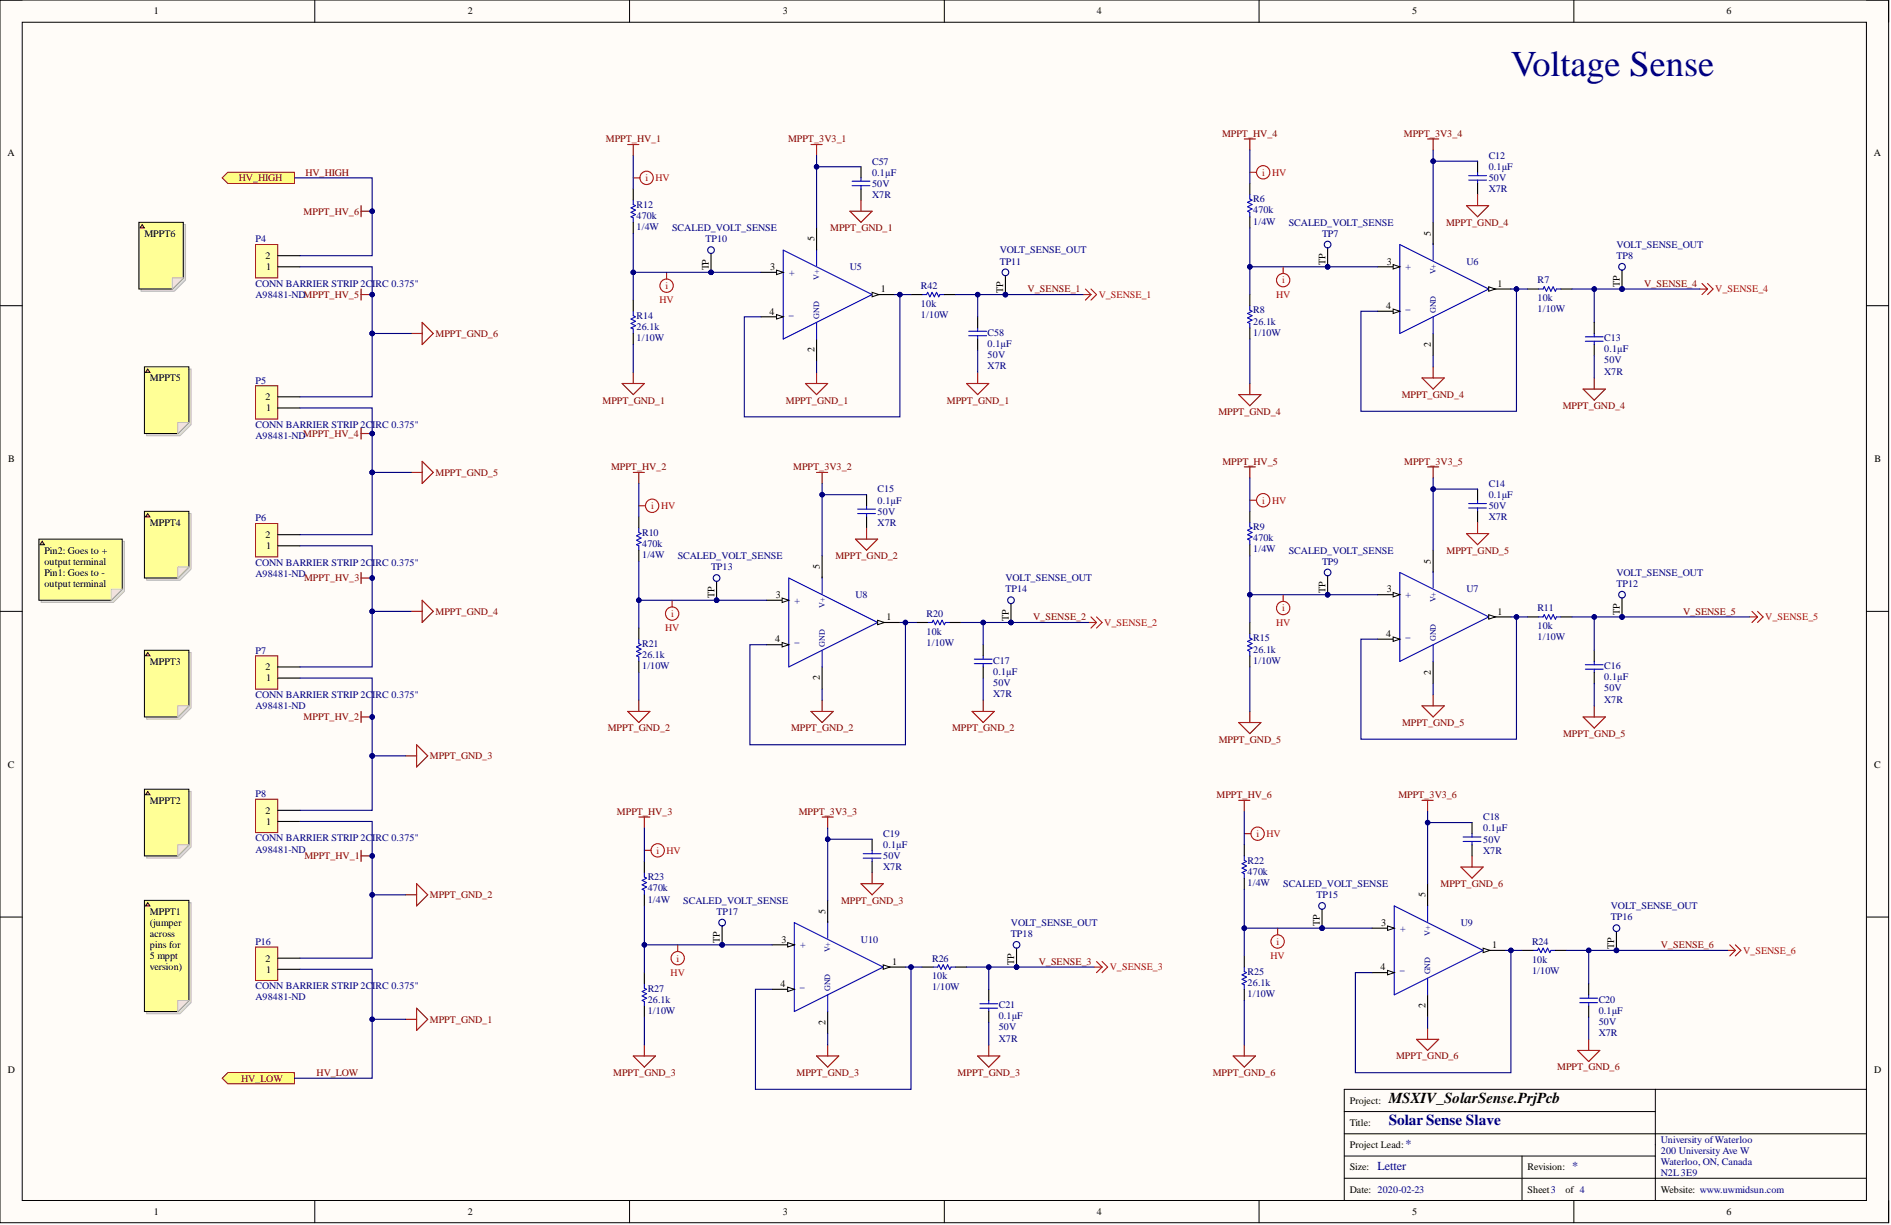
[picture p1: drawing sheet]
<svg xmlns="http://www.w3.org/2000/svg" width="431mm" height="279mm" viewBox="0 0 431 279" stroke-linecap="round" stroke-linejoin="round" font-family="sans-serif">
<defs><g id="words">
<text font-size="8.3" fill="#000080" x="344.7" y="17.2">Voltage Sense</text>
<text font-size="3.5" x="316.8" y="251.5">MSXIV_SolarSense.PrjPcb</text>
<text font-size="3.5" fill="#000080" x="316.8" y="256.6">Solar Sense Slave</text>
<g font-size="2.8" fill="#000080">
<text x="320.6" y="261.8">*</text>
<text x="314.3" y="266.9">Letter</text>
<text x="358.7" y="266.9">*</text>
</g>
<g font-size="2.3">
<text x="35.1" y="3.3">1</text>
<text x="106.7" y="3.3">2</text>
<text x="178.6" y="3.3">3</text>
<text x="250.3" y="3.3">4</text>
<text x="322.2" y="3.3">5</text>
<text x="393.9" y="3.3">6</text>
<text x="1.7" y="35.7">A</text>
<text x="427.5" y="35.7">A</text>
<text x="326.5" y="53.8" transform="rotate(-90 326.5 53.8)">5</text>
<text x="33" y="54">MPPT6</text>
<text x="60.6" y="59.1">2</text>
<text x="185.8" y="55" transform="rotate(-90 185.8 55)">5</text>
<text x="60.7" y="61.6">1</text>
<text x="161.7" y="61.7" transform="rotate(-90 161.7 61.7)">TP</text>
<text x="175.7" y="61.6">3</text>
<text x="302.4" y="60.4" transform="rotate(-90 302.4 60.4)">TP</text>
<text x="316.4" y="60.3">3</text>
<text x="341.7" y="65.4">1</text>
<text x="369.6" y="65.5" transform="rotate(-90 369.6 65.5)">TP</text>
<text x="175.6" y="71.8">4</text>
<text x="201" y="66.7">1</text>
<text x="228.9" y="66.8" transform="rotate(-90 228.9 66.8)">TP</text>
<text x="316.3" y="70.5">4</text>
<text x="185.8" y="80.4" transform="rotate(-90 185.8 80.4)">2</text>
<text x="326.5" y="79.1" transform="rotate(-90 326.5 79.1)">2</text>
<text x="34.2" y="87">MPPT5</text>
<text x="60.6" y="91.3">2</text>
<text x="60.7" y="93.8">1</text>
<text x="1.9" y="105.4">B</text>
<text x="427.7" y="105.4">B</text>
<text x="34.2" y="119.9">MPPT4</text>
<text x="60.6" y="122.7">2</text>
<text x="60.7" y="125.2">1</text>
<text x="10.1" y="126.3">Pin2: Goes to +</text>
<text x="10.1" y="128.8">output terminal</text>
<text x="10.1" y="131.3">Pin1: Goes to -</text>
<text x="187.1" y="129.8" transform="rotate(-90 187.1 129.8)">5</text>
<text x="326.5" y="128.5" transform="rotate(-90 326.5 128.5)">5</text>
<text x="10.1" y="133.9">output terminal</text>
<text x="163" y="136.5" transform="rotate(-90 163 136.5)">TP</text>
<text x="177" y="136.4">3</text>
<text x="302.4" y="135.2" transform="rotate(-90 302.4 135.2)">TP</text>
<text x="316.4" y="135.1">3</text>
<text x="202.3" y="141.5">1</text>
<text x="230.2" y="141.6" transform="rotate(-90 230.2 141.6)">TP</text>
<text x="341.7" y="140.2">1</text>
<text x="369.6" y="140.3" transform="rotate(-90 369.6 140.3)">TP</text>
<text x="176.8" y="146.5">4</text>
<text x="316.3" y="145.3">4</text>
<text x="34.2" y="151.6">MPPT3</text>
<text x="60.6" y="152.9">2</text>
<text x="60.7" y="155.4">1</text>
<text x="187.1" y="155.2" transform="rotate(-90 187.1 155.2)">2</text>
<text x="326.5" y="153.9" transform="rotate(-90 326.5 153.9)">2</text>
<text x="1.8" y="175.1">C</text>
<text x="427.6" y="175.1">C</text>
<text x="34.2" y="183.3">MPPT2</text>
<text x="60.6" y="185.6">2</text>
<text x="60.7" y="188.1">1</text>
<text x="34.2" y="208.7">MPPT1</text>
<text x="188.3" y="208.4" transform="rotate(-90 188.3 208.4)">5</text>
<text x="325.2" y="204.6" transform="rotate(-90 325.2 204.6)">5</text>
<text x="34.2" y="211.2">(jumper</text>
<text x="34.2" y="213.7">across</text>
<text x="164.3" y="215.1" transform="rotate(-90 164.3 215.1)">TP</text>
<text x="178.3" y="215">3</text>
<text x="301.1" y="211.3" transform="rotate(-90 301.1 211.3)">TP</text>
<text x="315.2" y="211.2">3</text>
<text x="34.2" y="216.3">pins for</text>
<text x="34.2" y="218.8">5 mppt</text>
<text x="34.2" y="221.3">version)</text>
<text x="60.6" y="219.3">2</text>
<text x="60.7" y="221.8">1</text>
<text x="203.5" y="220.1">1</text>
<text x="231.4" y="220.1" transform="rotate(-90 231.4 220.1)">TP</text>
<text x="315" y="221.3">4</text>
<text x="340.4" y="216.3">1</text>
<text x="368.3" y="216.3" transform="rotate(-90 368.3 216.3)">TP</text>
<text x="178.1" y="225.1">4</text>
<text x="188.3" y="233.8" transform="rotate(-90 188.3 233.8)">2</text>
<text x="325.2" y="230" transform="rotate(-90 325.2 230)">2</text>
<text x="1.8" y="244.8">D</text>
<text x="427.6" y="244.8">D</text>
<text x="308" y="251.8">Project:</text>
<text x="308" y="256.8">Title:</text>
<text x="308" y="261.9">Project Lead:</text>
<text x="308" y="267">Size:</text>
<text x="348.5" y="267">Revision:</text>
<text x="308" y="272">Date: 2020-02-23</text>
<text x="348.5" y="272">Sheet3</text>
<text x="357.1" y="272">of 4</text>
<text x="378.9" y="272">Website: www.uwmidsun.com</text>
<text x="35.1" y="277.1">1</text>
<text x="106.7" y="277.1">2</text>
<text x="178.6" y="277.1">3</text>
<text x="250.3" y="277.1">4</text>
<text x="322.2" y="277.1">5</text>
<text x="393.9" y="277.1">6</text>
</g>
<g font-size="2.3" fill="#800000">
<text x="138.2" y="32.5">MPPT_HV_1</text>
<text x="179.8" y="32.5">MPPT_3V3_1</text>
<text x="278.8" y="31.2">MPPT_HV_4</text>
<text x="320.3" y="31.2">MPPT_3V3_4</text>
<text x="54.5" y="41.3">HV_HIGH</text>
<text x="69.7" y="40.1">HV_HIGH</text>
<text x="69.3" y="48.9">MPPT_HV_6</text>
<text x="189.4" y="52.7">MPPT_GND_1</text>
<text x="329.9" y="51.5">MPPT_GND_4</text>
<text x="375.1" y="65.4">V_SENSE_4</text>
<text x="234.5" y="66.7">V_SENSE_1</text>
<text x="99.4" y="76.8">MPPT_GND_6</text>
<text x="137.5" y="92">MPPT_GND_1</text>
<text x="179.3" y="92">MPPT_GND_1</text>
<text x="216" y="92">MPPT_GND_1</text>
<text x="278" y="94.6">MPPT_GND_4</text>
<text x="319.8" y="90.8">MPPT_GND_4</text>
<text x="356.6" y="93.3">MPPT_GND_4</text>
<text x="139.4" y="107.2">MPPT_HV_2</text>
<text x="181" y="107.2">MPPT_3V3_2</text>
<text x="278.9" y="106">MPPT_HV_5</text>
<text x="320.4" y="106">MPPT_3V3_5</text>
<text x="99.4" y="108.5">MPPT_GND_5</text>
<text x="190.6" y="127.5">MPPT_GND_2</text>
<text x="330" y="126.3">MPPT_GND_5</text>
<text x="69.4" y="132.6">MPPT_HV_3</text>
<text x="99.4" y="140.2">MPPT_GND_4</text>
<text x="235.7" y="141.5">V_SENSE_2</text>
<text x="384" y="140.2">V_SENSE_5</text>
<text x="69.3" y="164.3">MPPT_HV_2</text>
<text x="138.7" y="166.8">MPPT_GND_2</text>
<text x="180.5" y="166.8">MPPT_GND_2</text>
<text x="217.2" y="166.8">MPPT_GND_2</text>
<text x="319.9" y="165.6">MPPT_GND_5</text>
<text x="98.1" y="173.2">MPPT_GND_3</text>
<text x="278.1" y="169.4">MPPT_GND_5</text>
<text x="356.6" y="168.1">MPPT_GND_5</text>
<text x="140.8" y="185.8">MPPT_HV_3</text>
<text x="182.2" y="185.8">MPPT_3V3_3</text>
<text x="277.6" y="182">MPPT_HV_6</text>
<text x="319" y="182">MPPT_3V3_6</text>
<text x="69.5" y="196">MPPT_HV_1</text>
<text x="328.7" y="202.3">MPPT_GND_6</text>
<text x="98.1" y="204.9">MPPT_GND_2</text>
<text x="191.9" y="206.1">MPPT_GND_3</text>
<text x="237" y="220.1">V_SENSE_3</text>
<text x="378.9" y="216.3">V_SENSE_6</text>
<text x="98.1" y="233.2">MPPT_GND_1</text>
<text x="72.2" y="245.4">HV_LOW</text>
<text x="139.9" y="245.4">MPPT_GND_3</text>
<text x="181.7" y="245.4">MPPT_GND_3</text>
<text x="218.5" y="245.4">MPPT_GND_3</text>
<text x="276.7" y="245.4">MPPT_GND_6</text>
<text x="318.5" y="241.6">MPPT_GND_6</text>
<text x="355.3" y="244.1">MPPT_GND_6</text>
<text x="55" y="246.7">HV_LOW</text>
</g>
<g font-size="2.3" fill="#f00">
<text x="147.3" y="41.3">i</text>
<text x="149.6" y="41.3">HV</text>
<text x="287.9" y="40.1">i</text>
<text x="290.2" y="40.1">HV</text>
<text x="151.8" y="65.9">i</text>
<text x="292.5" y="64.7">i</text>
<text x="150.5" y="69.2">HV</text>
<text x="250.7" y="67.9">V_SENSE_1</text>
<text x="291.2" y="67.9">HV</text>
<text x="391.4" y="66.7">V_SENSE_4</text>
<text x="148.5" y="116.1">i</text>
<text x="150.8" y="116.1">HV</text>
<text x="287.9" y="114.9">i</text>
<text x="290.2" y="114.9">HV</text>
<text x="153.1" y="140.7">i</text>
<text x="252" y="142.7">V_SENSE_2</text>
<text x="291.2" y="142.7">HV</text>
<text x="292.5" y="139.4">i</text>
<text x="402.8" y="141.5">V_SENSE_5</text>
<text x="151.7" y="144">HV</text>
<text x="286.7" y="190.9">i</text>
<text x="289" y="190.9">HV</text>
<text x="149.8" y="194.7">i</text>
<text x="152.1" y="194.7">HV</text>
<text x="291.2" y="215.5">i</text>
<text x="154.4" y="219.3">i</text>
<text x="253.2" y="221.3">V_SENSE_3</text>
<text x="289.9" y="218.8">HV</text>
<text x="397.7" y="217.5">V_SENSE_6</text>
<text x="153" y="222.6">HV</text>
</g>
<g font-size="2.3" fill="#000080">
<text x="199" y="40.1">0.1µF</text>
<text x="199" y="37.5">C57</text>
<text x="339.7" y="38.8">0.1µF</text>
<text x="339.7" y="41.3">50V</text>
<text x="339.7" y="36.3">C12</text>
<text x="145.2" y="47.4">R12</text>
<text x="199" y="42.6">50V</text>
<text x="199" y="45.1">X7R</text>
<text x="285.9" y="46.1">R6</text>
<text x="339.7" y="43.9">X7R</text>
<text x="145.2" y="49.9">470k</text>
<text x="145.2" y="52.5">1/4W</text>
<text x="153.4" y="52.7">SCALED_VOLT_SENSE</text>
<text x="285.9" y="48.7">470k</text>
<text x="285.9" y="51.2">1/4W</text>
<text x="294" y="51.5">SCALED_VOLT_SENSE</text>
<text x="58.3" y="55.3">P4</text>
<text x="161" y="55.3">TP10</text>
<text x="228.1" y="57.8">VOLT_SENSE_OUT</text>
<text x="301.6" y="54">TP7</text>
<text x="368.8" y="59.1">TP8</text>
<text x="368.8" y="56.5">VOLT_SENSE_OUT</text>
<text x="58.3" y="65.4">CONN BARRIER STRIP 2CIRC 0.375&quot;</text>
<text x="181.2" y="62.9" transform="rotate(-90 181.2 62.9)">+</text>
<text x="193.9" y="61.6">U5</text>
<text x="210.1" y="65.9">R42</text>
<text x="228.1" y="60.3">TP11</text>
<text x="321.9" y="61.6" transform="rotate(-90 321.9 61.6)">+</text>
<text x="334.6" y="60.3">U6</text>
<text x="350.8" y="64.7">R7</text>
<text x="58.3" y="67.9">A98481-NDMPPT_HV_5</text>
<text x="180" y="71.8">_</text>
<text x="210.1" y="70">10k</text>
<text x="285.9" y="71.5">R8</text>
<text x="320.6" y="70.5">_</text>
<text x="350.8" y="68.7">10k</text>
<text x="350.8" y="71.2">1/10W</text>
<text x="145.2" y="75.3">26.1k</text>
<text x="145.2" y="77.8">1/10W</text>
<text x="145.2" y="72.8">R14</text>
<text x="210.1" y="72.5">1/10W</text>
<text x="225.3" y="76.6">C58</text>
<text x="285.9" y="74">26.1k</text>
<text x="285.9" y="76.6">1/10W</text>
<text x="366" y="77.8">C13</text>
<text x="225.3" y="79.1">0.1µF</text>
<text x="225.3" y="81.6">50V</text>
<text x="366" y="80.4">0.1µF</text>
<text x="366" y="82.9">50V</text>
<text x="58.3" y="87.5">P5</text>
<text x="225.3" y="84.2">X7R</text>
<text x="366" y="85.4">X7R</text>
<text x="58.3" y="100.1">A98481-NDMPPT_HV_4</text>
<text x="58.3" y="97.6">CONN BARRIER STRIP 2CIRC 0.375&quot;</text>
<text x="200.2" y="112.3">C15</text>
<text x="339.7" y="113.6">0.1µF</text>
<text x="339.7" y="111">C14</text>
<text x="58.3" y="118.9">P6</text>
<text x="200.2" y="114.9">0.1µF</text>
<text x="200.2" y="117.4">50V</text>
<text x="200.2" y="119.9">X7R</text>
<text x="339.7" y="116.1">50V</text>
<text x="339.7" y="118.7">X7R</text>
<text x="146.5" y="124.7">470k</text>
<text x="146.5" y="122.2">R10</text>
<text x="285.9" y="123.5">470k</text>
<text x="285.9" y="120.9">R9</text>
<text x="58.3" y="131.6">A98481-ND</text>
<text x="58.3" y="129">CONN BARRIER STRIP 2CIRC 0.375&quot;</text>
<text x="146.5" y="127.3">1/4W</text>
<text x="154.6" y="127.5">SCALED_VOLT_SENSE</text>
<text x="162.2" y="130.1">TP13</text>
<text x="285.9" y="126">1/4W</text>
<text x="294" y="126.3">SCALED_VOLT_SENSE</text>
<text x="301.6" y="128.8">TP9</text>
<text x="368.8" y="131.3">VOLT_SENSE_OUT</text>
<text x="182.5" y="137.7" transform="rotate(-90 182.5 137.7)">+</text>
<text x="195.2" y="136.4">U8</text>
<text x="229.4" y="135.1">TP14</text>
<text x="229.4" y="132.6">VOLT_SENSE_OUT</text>
<text x="321.9" y="136.4" transform="rotate(-90 321.9 136.4)">+</text>
<text x="334.6" y="135.1">U7</text>
<text x="368.8" y="133.9">TP12</text>
<text x="211.4" y="140.7">R20</text>
<text x="350.8" y="143.5">10k</text>
<text x="350.8" y="139.4">R11</text>
<text x="58.3" y="149.1">P7</text>
<text x="146.5" y="147.6">R21</text>
<text x="181.2" y="146.5">_</text>
<text x="211.4" y="144.8">10k</text>
<text x="211.4" y="147.3">1/10W</text>
<text x="285.9" y="148.8">26.1k</text>
<text x="285.9" y="146.3">R15</text>
<text x="320.6" y="145.3">_</text>
<text x="350.8" y="146">1/10W</text>
<text x="146.5" y="150.1">26.1k</text>
<text x="146.5" y="152.6">1/10W</text>
<text x="226.6" y="153.9">0.1µF</text>
<text x="226.6" y="151.4">C17</text>
<text x="285.9" y="151.4">1/10W</text>
<text x="366" y="155.2">0.1µF</text>
<text x="366" y="152.6">C16</text>
<text x="58.3" y="161.8">A98481-ND</text>
<text x="58.3" y="159.2">CONN BARRIER STRIP 2CIRC 0.375&quot;</text>
<text x="226.6" y="156.4">50V</text>
<text x="226.6" y="159">X7R</text>
<text x="366" y="157.7">50V</text>
<text x="366" y="160.2">X7R</text>
<text x="58.3" y="181.8">P8</text>
<text x="58.3" y="191.9">CONN BARRIER STRIP 2CIRC 0.375&quot;</text>
<text x="201.5" y="190.9">C19</text>
<text x="338.4" y="189.6">0.1µF</text>
<text x="338.4" y="187.1">C18</text>
<text x="58.3" y="194.5">A98481-ND</text>
<text x="201.5" y="193.4">0.1µF</text>
<text x="201.5" y="196">50V</text>
<text x="284.7" y="197">R22</text>
<text x="338.4" y="192.2">50V</text>
<text x="338.4" y="194.7">X7R</text>
<text x="147.8" y="203.3">470k</text>
<text x="147.8" y="200.8">R23</text>
<text x="201.5" y="198.5">X7R</text>
<text x="284.7" y="199.5">470k</text>
<text x="284.7" y="202.1">1/4W</text>
<text x="292.8" y="202.3">SCALED_VOLT_SENSE</text>
<text x="147.8" y="205.9">1/4W</text>
<text x="155.9" y="206.1">SCALED_VOLT_SENSE</text>
<text x="163.5" y="208.7">TP17</text>
<text x="300.4" y="204.9">TP15</text>
<text x="367.5" y="209.9">TP16</text>
<text x="367.5" y="207.4">VOLT_SENSE_OUT</text>
<text x="58.3" y="215.5">P16</text>
<text x="196.4" y="215">U10</text>
<text x="230.7" y="213.7">TP18</text>
<text x="230.7" y="211.2">VOLT_SENSE_OUT</text>
<text x="320.6" y="212.5" transform="rotate(-90 320.6 212.5)">+</text>
<text x="333.3" y="211.2">U9</text>
<text x="349.5" y="215.5">R24</text>
<text x="183.8" y="216.3" transform="rotate(-90 183.8 216.3)">+</text>
<text x="212.7" y="219.3">R26</text>
<text x="319.4" y="221.3">_</text>
<text x="349.5" y="219.6">10k</text>
<text x="58.3" y="225.6">CONN BARRIER STRIP 2CIRC 0.375&quot;</text>
<text x="147.8" y="226.1">R27</text>
<text x="182.5" y="225.1">_</text>
<text x="212.7" y="223.4">10k</text>
<text x="212.7" y="225.9">1/10W</text>
<text x="284.7" y="224.9">26.1k</text>
<text x="284.7" y="227.4">1/10W</text>
<text x="284.7" y="222.3">R25</text>
<text x="349.5" y="222.1">1/10W</text>
<text x="58.3" y="228.2">A98481-ND</text>
<text x="147.8" y="228.7">26.1k</text>
<text x="147.8" y="231.2">1/10W</text>
<text x="227.9" y="232.5">0.1µF</text>
<text x="227.9" y="230">C21</text>
<text x="364.8" y="231.2">0.1µF</text>
<text x="364.8" y="233.8">50V</text>
<text x="364.8" y="228.7">C20</text>
<text x="227.9" y="235">50V</text>
<text x="227.9" y="237.6">X7R</text>
<text x="364.8" y="236.3">X7R</text>
<text x="378.9" y="260.6">University ofWaterloo</text>
<text x="378.9" y="263.2">200 University Ave W</text>
<text x="378.9" y="265.7">Waterloo, ON, Canada</text>
<text x="378.9" y="268.2">N2L3E9</text>
</g>
<g font-size="1.9" fill="#000080">
<text x="186.9" y="63.8" transform="rotate(-90 186.9 63.8)">V+</text>
<text x="327.6" y="62.5" transform="rotate(-90 327.6 62.5)">V+</text>
<text x="327.6" y="71.4" transform="rotate(-90 327.6 71.4)">GND</text>
<text x="186.9" y="72.7" transform="rotate(-90 186.9 72.7)">GND</text>
<text x="327.6" y="137.3" transform="rotate(-90 327.6 137.3)">V+</text>
<text x="188.2" y="138.6" transform="rotate(-90 188.2 138.6)">V+</text>
<text x="188.2" y="147.5" transform="rotate(-90 188.2 147.5)">GND</text>
<text x="327.6" y="146.2" transform="rotate(-90 327.6 146.2)">GND</text>
<text x="326.3" y="213.4" transform="rotate(-90 326.3 213.4)">V+</text>
<text x="189.4" y="217.2" transform="rotate(-90 189.4 217.2)">V+</text>
<text x="189.4" y="226.1" transform="rotate(-90 189.4 226.1)">GND</text>
<text x="326.3" y="222.3" transform="rotate(-90 326.3 222.3)">GND</text>
</g>
</g></defs>
<path d="M0 0h430.9v278.9h-430.9z" fill-rule="evenodd" fill="#fffcf8"/>
<path d="M0 0h430.9v278.9h-430.9z" fill="none" stroke="#000" stroke-width=".23"/>
<path d="M5.1 5.1h420.7v268.7h-420.7z" fill-rule="evenodd" fill="#fffcf8"/>
<g fill="none" stroke="#000" stroke-width=".23">
<path d="M0 0h5.1M5.1 5.1h420.7v268.7h-420.7zM71.8 0v5.1M143.6 0v5.1M215.5 0v5.1M287.3 0v5.1M359.1 0v5.1M425.8 0h5.1v5.1M0 69.7h5.1M425.8 69.7h5.1M0 139.4h5.1M425.8 139.4h5.1"/>
<path d="M0 209.2h5.1M425.8 209.2h5.1M306.7 258.6h119.1M306.7 253.5h71M377.7 248.5v25.3M425.8 248.5h-119.1v25.3M71.8 273.8v5.1M143.6 273.8v5.1M215.5 273.8v5.1M287.3 273.8v5.1M306.7 263.7h71M306.7 268.7h119.1"/>
<path d="M347.3 263.7v10.1M359.1 273.8v5.1M430.9 273.8v5.1"/>
</g>
<path d="M173.6 62.1h5.1M186.3 77.3v5.1" fill="none" stroke="#000" stroke-width=".25"/>
<path d="M178.7 57l20.3 10.2-20.3 10.1z" fill="none" stroke="#00f" stroke-width=".25"/>
<path d="M177.2 61.6l1.5 .5-1.5 .5z" fill="#f8fcff"/>
<path d="M177.2 61.6l1.5 .5-1.5 .5z" fill="none" stroke="#000" stroke-width=".23"/>
<path d="M173.6 72.3h5.1" fill="none" stroke="#000" stroke-width=".25"/>
<path d="M177.2 71.8l1.5 .5-1.5 .5z" fill="#f8fcff"/>
<path d="M177.2 71.8l1.5 .5-1.5 .5z" fill="none" stroke="#000" stroke-width=".23"/>
<path d="M199 67.2h5" fill="none" stroke="#000" stroke-width=".25"/>
<path d="M199 66.7l1.5 .5-1.5 .5z" fill="#f8fcff"/>
<path d="M199 66.7l1.5 .5-1.5 .5z" fill="none" stroke="#000" stroke-width=".23"/>
<path d="M144.5 45.6v1.1l.5 .2-1 .5 1 .5-1 .5 1 .5-1 .5 .5 .3v1M186.3 56.8v3.8M194.4 42.3h4.1M194.4 41.3h4.1M196.4 40.6v.7M196.4 42.3v.8M144.5 71v1l.5 .3-1 .5 1 .5-1 .5 1 .5-1 .5 .5 .2v1.1M186.3 73.5v3.8" fill="none" stroke="#00f" stroke-width=".25"/>
<path d="M196.4 38v2.6M144.5 43.1v2.5M144.5 50.7v2.5M186.3 52v5M196.4 43.1v2.5M144.5 68.5v2.5M144.5 76.1v2.5" fill="none" stroke="#000" stroke-width=".25"/>
<path d="M185 33h2.6M186.3 33v2.5M193.9 48.2h5.1l-2.6 2.5zM196.4 45.6v2.6" fill="none" stroke="#800000" stroke-width=".25"/>
<g fill="none" stroke="#f00" stroke-width=".25">
<path d="M144.5 40.6h1.5M152.1 62.1v1.5"/>
<circle cx="147.5" cy="40.6" r="1.52"/>
<circle cx="152.1" cy="65.2" r="1.52"/>
</g>
<circle cx="229.4" cy="67.2" r=".51" fill="#000080"/>
<circle cx="229.4" cy="67.2" r=".51" fill="none" stroke="#000080" stroke-width=".23"/>
<path d="M229.4 62.1v5.1" fill="none" stroke="#000" stroke-width=".25"/>
<circle cx="229.4" cy="67.2" r=".51" fill="#000080"/>
<circle cx="229.4" cy="67.2" r=".51" fill="none" stroke="#000080" stroke-width=".23"/>
<circle cx="229.4" cy="62.1" r=".76" fill="#f8fcff"/>
<circle cx="229.4" cy="62.1" r=".76" fill="none" stroke="#000080" stroke-width=".25"/>
<circle cx="162.2" cy="62.1" r=".51" fill="#000080"/>
<circle cx="162.2" cy="62.1" r=".51" fill="none" stroke="#000080" stroke-width=".23"/>
<path d="M162.2 57v5.1" fill="none" stroke="#000" stroke-width=".25"/>
<circle cx="162.2" cy="62.1" r=".51" fill="#000080"/>
<circle cx="162.2" cy="62.1" r=".51" fill="none" stroke="#000080" stroke-width=".23"/>
<circle cx="162.2" cy="57" r=".76" fill="#f8fcff"/>
<circle cx="162.2" cy="57" r=".76" fill="none" stroke="#000080" stroke-width=".25"/>
<path d="M143.2 33h2.5M144.5 33v2.5M141.9 87.5h5.1l-2.5 2.5zM144.5 84.9v2.6M183.8 87.5h5l-2.5 2.5zM186.3 84.9v2.6M220.5 87.5h5.1l-2.5 2.5zM223.1 84.9v2.6" fill="none" stroke="#800000" stroke-width=".25"/>
<path d="M247.1 67.2h1.8M247.6 65.9l1.3 1.3M248.9 67.2l-1.3 1.3M248.9 65.9l1.3 1.3-1.3 1.3" fill="none" stroke="#f00" stroke-width=".25"/>
<path d="M174.9 136.9h5.1M187.6 152.1v5.1" fill="none" stroke="#000" stroke-width=".25"/>
<path d="M180 131.8l20.2 10.2-20.2 10.1z" fill="none" stroke="#00f" stroke-width=".25"/>
<path d="M178.4 136.4l1.6 .5-1.6 .5z" fill="#f8fcff"/>
<path d="M178.4 136.4l1.6 .5-1.6 .5z" fill="none" stroke="#000" stroke-width=".23"/>
<path d="M174.9 147h5.1" fill="none" stroke="#000" stroke-width=".25"/>
<path d="M178.4 146.5l1.6 .5-1.6 .6z" fill="#f8fcff"/>
<path d="M178.4 146.5l1.6 .5-1.6 .6z" fill="none" stroke="#000" stroke-width=".23"/>
<path d="M200.2 142h5.1" fill="none" stroke="#000" stroke-width=".25"/>
<path d="M200.2 141.5l1.6 .5-1.6 .5z" fill="#f8fcff"/>
<path d="M200.2 141.5l1.6 .5-1.6 .5z" fill="none" stroke="#000" stroke-width=".23"/>
<path d="M195.7 117.1h4M195.7 116.1h4M197.7 115.4v.7M197.7 117.1v.8M145.7 120.4v1l.6 .3-1.1 .5 1.1 .5-1.1 .5 1.1 .5-1.1 .5 .5 .3v1M187.6 131.6v3.8M145.7 145.8v1l.6 .2-1.1 .6 1.1 .5-1.1 .5 1.1 .5-1.1 .5 .5 .2v1.1M187.6 148.3v3.8" fill="none" stroke="#00f" stroke-width=".25"/>
<path d="M145.7 117.9v2.5M197.7 112.8v2.6M197.7 117.9v2.5M145.7 125.5v2.5M187.6 126.8v5M145.7 143.2v2.6M145.7 150.9v2.5" fill="none" stroke="#000" stroke-width=".25"/>
<path d="M186.3 107.8h2.5M187.6 107.8v2.5M195.2 123h5l-2.5 2.5zM197.7 120.4v2.6" fill="none" stroke="#800000" stroke-width=".25"/>
<g fill="none" stroke="#f00" stroke-width=".25">
<path d="M145.7 115.4h1.6M153.4 136.9v1.5"/>
<circle cx="148.8" cy="115.4" r="1.52"/>
<circle cx="153.4" cy="140" r="1.52"/>
</g>
<circle cx="230.7" cy="142" r=".51" fill="#000080"/>
<circle cx="230.7" cy="142" r=".51" fill="none" stroke="#000080" stroke-width=".23"/>
<path d="M230.7 136.9v5.1" fill="none" stroke="#000" stroke-width=".25"/>
<circle cx="230.7" cy="142" r=".51" fill="#000080"/>
<circle cx="230.7" cy="142" r=".51" fill="none" stroke="#000080" stroke-width=".23"/>
<circle cx="230.7" cy="136.9" r=".76" fill="#f8fcff"/>
<circle cx="230.7" cy="136.9" r=".76" fill="none" stroke="#000080" stroke-width=".25"/>
<circle cx="163.5" cy="136.9" r=".51" fill="#000080"/>
<circle cx="163.5" cy="136.9" r=".51" fill="none" stroke="#000080" stroke-width=".23"/>
<path d="M163.5 131.8v5.1" fill="none" stroke="#000" stroke-width=".25"/>
<circle cx="163.5" cy="136.9" r=".51" fill="#000080"/>
<circle cx="163.5" cy="136.9" r=".51" fill="none" stroke="#000080" stroke-width=".23"/>
<circle cx="163.5" cy="131.8" r=".76" fill="#f8fcff"/>
<circle cx="163.5" cy="131.8" r=".76" fill="none" stroke="#000080" stroke-width=".25"/>
<path d="M144.5 107.8h2.5M145.7 107.8v2.5M145.7 159.7v2.6M187.6 159.7v2.6M224.3 159.7v2.6M143.2 162.3h5.1l-2.6 2.5zM185 162.3h5.1l-2.5 2.5zM221.8 162.3h5.1l-2.6 2.5z" fill="none" stroke="#800000" stroke-width=".25"/>
<path d="M248.4 142h1.8M248.9 140.7l1.3 1.3M250.2 142l-1.3 1.2M250.2 140.7l1.2 1.3-1.2 1.2" fill="none" stroke="#f00" stroke-width=".25"/>
<path d="M176.2 215.5h5M188.8 230.7v5.1" fill="none" stroke="#000" stroke-width=".25"/>
<path d="M181.2 210.4l20.3 10.2-20.3 10.1z" fill="none" stroke="#00f" stroke-width=".25"/>
<path d="M179.7 215l1.5 .5-1.5 .5z" fill="#f8fcff"/>
<path d="M179.7 215l1.5 .5-1.5 .5z" fill="none" stroke="#000" stroke-width=".23"/>
<path d="M176.2 225.6h5" fill="none" stroke="#000" stroke-width=".25"/>
<path d="M179.7 225.1l1.5 .5-1.5 .5z" fill="#f8fcff"/>
<path d="M179.7 225.1l1.5 .5-1.5 .5z" fill="none" stroke="#000" stroke-width=".23"/>
<path d="M201.5 220.6h5.1" fill="none" stroke="#000" stroke-width=".25"/>
<path d="M201.5 220.1l1.5 .5-1.5 .5z" fill="#f8fcff"/>
<path d="M201.5 220.1l1.5 .5-1.5 .5z" fill="none" stroke="#000" stroke-width=".23"/>
<path d="M147 199v1l.5 .3-1 .5 1 .5-1 .5 1 .5-1 .5 .5 .3v1M197 195.7h4M197 194.7h4M199 194v.7M199 195.7v.8M188.8 210.2v3.8M147 224.4v1l.5 .2-1 .5 1 .6-1 .5 1 .5-1 .5 .5 .2v1M188.8 226.9v3.8" fill="none" stroke="#00f" stroke-width=".25"/>
<path d="M147 196.5v2.5M199 191.4v2.6M199 196.5v2.5M147 204.1v2.5M188.8 205.4v5M147 221.8v2.6M147 229.4v2.6" fill="none" stroke="#000" stroke-width=".25"/>
<path d="M187.6 186.3h2.5M188.8 186.3v2.6M199 199v2.6M196.4 201.6h5.1l-2.5 2.5z" fill="none" stroke="#800000" stroke-width=".25"/>
<g fill="none" stroke="#f00" stroke-width=".25">
<path d="M147 194h1.5M154.6 215.5v1.5"/>
<circle cx="150.1" cy="194" r="1.52"/>
<circle cx="154.6" cy="218.5" r="1.52"/>
</g>
<circle cx="231.9" cy="220.6" r=".51" fill="#000080"/>
<circle cx="231.9" cy="220.6" r=".51" fill="none" stroke="#000080" stroke-width=".23"/>
<path d="M231.9 215.5v5.1" fill="none" stroke="#000" stroke-width=".25"/>
<circle cx="231.9" cy="220.6" r=".51" fill="#000080"/>
<circle cx="231.9" cy="220.6" r=".51" fill="none" stroke="#000080" stroke-width=".23"/>
<circle cx="231.9" cy="215.5" r=".76" fill="#f8fcff"/>
<circle cx="231.9" cy="215.5" r=".76" fill="none" stroke="#000080" stroke-width=".25"/>
<circle cx="164.8" cy="215.5" r=".51" fill="#000080"/>
<circle cx="164.8" cy="215.5" r=".51" fill="none" stroke="#000080" stroke-width=".23"/>
<path d="M164.8 210.4v5.1" fill="none" stroke="#000" stroke-width=".25"/>
<circle cx="164.8" cy="215.5" r=".51" fill="#000080"/>
<circle cx="164.8" cy="215.5" r=".51" fill="none" stroke="#000080" stroke-width=".23"/>
<circle cx="164.8" cy="210.4" r=".76" fill="#f8fcff"/>
<circle cx="164.8" cy="210.4" r=".76" fill="none" stroke="#000080" stroke-width=".25"/>
<path d="M145.7 186.3h2.6M147 186.3v2.6M147 238.3v2.6M188.8 238.3v2.6M225.6 238.3v2.6M144.5 240.9h5.1l-2.6 2.5zM186.3 240.9h5.1l-2.6 2.5zM223.1 240.9h5l-2.5 2.5z" fill="none" stroke="#800000" stroke-width=".25"/>
<path d="M250.2 219.3l1.2 1.3M251.4 219.3l1.3 1.3-1.3 1.2M249.7 220.6h1.7M251.4 220.6l-1.2 1.2" fill="none" stroke="#f00" stroke-width=".25"/>
<path d="M314.3 60.9h5.1M327 76.1v5" fill="none" stroke="#000" stroke-width=".25"/>
<path d="M319.4 55.8l20.3 10.1-20.3 10.2z" fill="none" stroke="#00f" stroke-width=".25"/>
<path d="M317.9 60.3l1.5 .6-1.5 .5z" fill="#f8fcff"/>
<path d="M317.9 60.3l1.5 .6-1.5 .5z" fill="none" stroke="#000" stroke-width=".23"/>
<path d="M314.3 71h5.1" fill="none" stroke="#000" stroke-width=".25"/>
<path d="M317.9 70.5l1.5 .5-1.5 .5z" fill="#f8fcff"/>
<path d="M317.9 70.5l1.5 .5-1.5 .5z" fill="none" stroke="#000" stroke-width=".23"/>
<path d="M339.7 65.9h5" fill="none" stroke="#000" stroke-width=".25"/>
<path d="M339.7 65.4l1.5 .5-1.5 .5z" fill="#f8fcff"/>
<path d="M339.7 65.4l1.5 .5-1.5 .5z" fill="none" stroke="#000" stroke-width=".23"/>
<path d="M337.1 39.3v.8M285.2 44.4v1l.5 .2-1 .5 1 .6-1 .5 1 .5-1 .5 .5 .2v1M327 55.5v3.8M335.1 41.1h4.1M335.1 40.1h4.1M337.1 41.1v.7M285.2 69.7v1l.5 .3-1 .5 1 .5-1 .5 1 .5-1 .5 .5 .3v1M327 72.3v3.8" fill="none" stroke="#00f" stroke-width=".25"/>
<path d="M337.1 36.8v2.5M285.2 41.8v2.6M285.2 49.4v2.6M327 50.7v5.1M337.1 41.8v2.6M285.2 67.2v2.5M285.2 74.8v2.5" fill="none" stroke="#000" stroke-width=".25"/>
<path d="M325.7 31.7h2.6M327 31.7v2.5M334.6 46.9h5.1l-2.6 2.5zM337.1 44.4v2.5" fill="none" stroke="#800000" stroke-width=".25"/>
<g fill="none" stroke="#f00" stroke-width=".25">
<path d="M285.2 39.3h1.5M292.8 60.9v1.5"/>
<circle cx="288.2" cy="39.3" r="1.52"/>
<circle cx="292.8" cy="63.9" r="1.52"/>
</g>
<circle cx="370.1" cy="65.9" r=".51" fill="#000080"/>
<circle cx="370.1" cy="65.9" r=".51" fill="none" stroke="#000080" stroke-width=".23"/>
<path d="M370.1 60.9v5" fill="none" stroke="#000" stroke-width=".25"/>
<circle cx="370.1" cy="65.9" r=".51" fill="#000080"/>
<circle cx="370.1" cy="65.9" r=".51" fill="none" stroke="#000080" stroke-width=".23"/>
<circle cx="370.1" cy="60.9" r=".76" fill="#f8fcff"/>
<circle cx="370.1" cy="60.9" r=".76" fill="none" stroke="#000080" stroke-width=".25"/>
<circle cx="302.9" cy="60.9" r=".51" fill="#000080"/>
<circle cx="302.9" cy="60.9" r=".51" fill="none" stroke="#000080" stroke-width=".23"/>
<path d="M302.9 55.8v5.1" fill="none" stroke="#000" stroke-width=".25"/>
<circle cx="302.9" cy="60.9" r=".51" fill="#000080"/>
<circle cx="302.9" cy="60.9" r=".51" fill="none" stroke="#000080" stroke-width=".23"/>
<circle cx="302.9" cy="55.8" r=".76" fill="#f8fcff"/>
<circle cx="302.9" cy="55.8" r=".76" fill="none" stroke="#000080" stroke-width=".25"/>
<path d="M283.9 31.7h2.5M285.2 31.7v2.5M282.6 90h5.1l-2.5 2.5zM285.2 87.5v2.5M324.4 86.2h5.1l-2.5 2.5zM327 83.7v2.5M361.2 88.7h5.1l-2.6 2.6zM363.7 86.2v2.5" fill="none" stroke="#800000" stroke-width=".25"/>
<path d="M387.8 65.9h1.8M388.3 64.7l1.3 1.2M389.6 65.9l-1.3 1.3M389.6 64.7l1.3 1.2-1.3 1.3" fill="none" stroke="#f00" stroke-width=".25"/>
<path d="M314.3 135.6h5.1M327 150.9v5" fill="none" stroke="#000" stroke-width=".25"/>
<path d="M319.4 130.6l20.3 10.1-20.3 10.2z" fill="none" stroke="#00f" stroke-width=".25"/>
<path d="M317.9 135.1l1.5 .5-1.5 .5z" fill="#f8fcff"/>
<path d="M317.9 135.1l1.5 .5-1.5 .5z" fill="none" stroke="#000" stroke-width=".23"/>
<path d="M314.3 145.8h5.1" fill="none" stroke="#000" stroke-width=".25"/>
<path d="M317.9 145.3l1.5 .5-1.5 .5z" fill="#f8fcff"/>
<path d="M317.9 145.3l1.5 .5-1.5 .5z" fill="none" stroke="#000" stroke-width=".23"/>
<path d="M339.7 140.7h5" fill="none" stroke="#000" stroke-width=".25"/>
<path d="M339.7 140.2l1.5 .5-1.5 .5z" fill="#f8fcff"/>
<path d="M339.7 140.2l1.5 .5-1.5 .5z" fill="none" stroke="#000" stroke-width=".23"/>
<path d="M285.2 119.2v1l.5 .2-1 .5 1 .5-1 .6 1 .5-1 .5 .5 .2v1M335.1 115.9h4.1M335.1 114.9h4.1M337.1 114.1v.8M337.1 115.9v.7M327 130.3v3.8M285.2 144.5v1l.5 .3-1 .5 1 .5-1 .5 1 .5-1 .5 .5 .3v1M327 147v3.9" fill="none" stroke="#00f" stroke-width=".25"/>
<path d="M285.2 116.6v2.6M337.1 111.6v2.5M337.1 116.6v2.6M285.2 124.2v2.6M327 125.5v5.1M285.2 142v2.5M285.2 149.6v2.5" fill="none" stroke="#000" stroke-width=".25"/>
<path d="M325.7 106.5h2.6M327 106.5v2.5M337.1 119.2v2.5M334.6 121.7h5.1l-2.6 2.5z" fill="none" stroke="#800000" stroke-width=".25"/>
<g fill="none" stroke="#f00" stroke-width=".25">
<path d="M285.2 114.1h1.5M292.8 135.6v1.6"/>
<circle cx="288.2" cy="114.1" r="1.52"/>
<circle cx="292.8" cy="138.7" r="1.52"/>
</g>
<circle cx="370.1" cy="140.7" r=".51" fill="#000080"/>
<circle cx="370.1" cy="140.7" r=".51" fill="none" stroke="#000080" stroke-width=".23"/>
<path d="M370.1 135.6v5.1" fill="none" stroke="#000" stroke-width=".25"/>
<circle cx="370.1" cy="140.7" r=".51" fill="#000080"/>
<circle cx="370.1" cy="140.7" r=".51" fill="none" stroke="#000080" stroke-width=".23"/>
<circle cx="370.1" cy="135.6" r=".76" fill="#f8fcff"/>
<circle cx="370.1" cy="135.6" r=".76" fill="none" stroke="#000080" stroke-width=".25"/>
<circle cx="302.9" cy="135.6" r=".51" fill="#000080"/>
<circle cx="302.9" cy="135.6" r=".51" fill="none" stroke="#000080" stroke-width=".23"/>
<path d="M302.9 130.6v5" fill="none" stroke="#000" stroke-width=".25"/>
<circle cx="302.9" cy="135.6" r=".51" fill="#000080"/>
<circle cx="302.9" cy="135.6" r=".51" fill="none" stroke="#000080" stroke-width=".23"/>
<circle cx="302.9" cy="130.6" r=".76" fill="#f8fcff"/>
<circle cx="302.9" cy="130.6" r=".76" fill="none" stroke="#000080" stroke-width=".25"/>
<path d="M283.9 106.5h2.5M285.2 106.5v2.5M327 158.5v2.5M282.6 164.8h5.1l-2.5 2.5zM285.2 162.3v2.5M324.4 161h5.1l-2.5 2.5zM361.2 163.5h5.1l-2.6 2.6zM363.7 161v2.5" fill="none" stroke="#800000" stroke-width=".25"/>
<path d="M399.7 139.4l1.3 1.3M401 139.4l1.3 1.3-1.3 1.3M399.2 140.7h1.8M401 140.7l-1.3 1.3" fill="none" stroke="#f00" stroke-width=".25"/>
<path d="M313 211.7h5.1M325.7 226.9v5.1" fill="none" stroke="#000" stroke-width=".25"/>
<path d="M318.1 206.6l20.3 10.2-20.3 10.1z" fill="none" stroke="#00f" stroke-width=".25"/>
<path d="M316.6 211.2l1.5 .5-1.5 .5z" fill="#f8fcff"/>
<path d="M316.6 211.2l1.5 .5-1.5 .5z" fill="none" stroke="#000" stroke-width=".23"/>
<path d="M313 221.8h5.1" fill="none" stroke="#000" stroke-width=".25"/>
<path d="M316.6 221.3l1.5 .5-1.5 .5z" fill="#f8fcff"/>
<path d="M316.6 221.3l1.5 .5-1.5 .5z" fill="none" stroke="#000" stroke-width=".23"/>
<path d="M338.4 216.8h5.1" fill="none" stroke="#000" stroke-width=".25"/>
<path d="M338.4 216.3l1.5 .5-1.5 .5z" fill="#f8fcff"/>
<path d="M338.4 216.3l1.5 .5-1.5 .5z" fill="none" stroke="#000" stroke-width=".23"/>
<path d="M283.9 195.2v1l.5 .3-1 .5 1 .5-1 .5 1 .5-1 .5 .5 .3v1M333.8 191.9h4.1M333.8 190.9h4.1M335.9 190.1v.8M335.9 191.9v.8M325.7 206.4v3.8M283.9 220.6v1l.5 .2-1 .5 1 .6-1 .5 1 .5-1 .5 .5 .2v1M325.7 223.1v3.8" fill="none" stroke="#00f" stroke-width=".25"/>
<path d="M283.9 192.7v2.5M335.9 187.6v2.5M335.9 192.7v2.5M283.9 200.3v2.5M283.9 218v2.6M325.7 201.6v5M283.9 225.6v2.6" fill="none" stroke="#000" stroke-width=".25"/>
<path d="M324.4 182.5h2.6M325.7 182.5v2.6M333.3 197.8h5.1l-2.5 2.5zM335.9 195.2v2.6" fill="none" stroke="#800000" stroke-width=".25"/>
<g fill="none" stroke="#f00" stroke-width=".25">
<path d="M283.9 190.1h1.5M291.5 211.7v1.5"/>
<circle cx="286.9" cy="190.1" r="1.52"/>
<circle cx="291.5" cy="214.7" r="1.52"/>
</g>
<circle cx="368.8" cy="216.8" r=".51" fill="#000080"/>
<circle cx="368.8" cy="216.8" r=".51" fill="none" stroke="#000080" stroke-width=".23"/>
<path d="M368.8 211.7v5.1" fill="none" stroke="#000" stroke-width=".25"/>
<circle cx="368.8" cy="216.8" r=".51" fill="#000080"/>
<circle cx="368.8" cy="216.8" r=".51" fill="none" stroke="#000080" stroke-width=".23"/>
<circle cx="368.8" cy="211.7" r=".76" fill="#f8fcff"/>
<circle cx="368.8" cy="211.7" r=".76" fill="none" stroke="#000080" stroke-width=".25"/>
<circle cx="301.6" cy="211.7" r=".51" fill="#000080"/>
<circle cx="301.6" cy="211.7" r=".51" fill="none" stroke="#000080" stroke-width=".23"/>
<path d="M301.6 206.6v5.1" fill="none" stroke="#000" stroke-width=".25"/>
<circle cx="301.6" cy="211.7" r=".51" fill="#000080"/>
<circle cx="301.6" cy="211.7" r=".51" fill="none" stroke="#000080" stroke-width=".23"/>
<circle cx="301.6" cy="206.6" r=".76" fill="#f8fcff"/>
<circle cx="301.6" cy="206.6" r=".76" fill="none" stroke="#000080" stroke-width=".25"/>
<path d="M282.6 182.5h2.6M283.9 182.5v2.6M92.5 232.5h2.6M95.1 230l2.5 2.5-2.5 2.5zM283.9 238.3v2.6M323.2 237.1h5.1l-2.6 2.5zM325.7 234.5v2.6M359.9 239.6h5.1l-2.5 2.5zM362.5 237.1v2.5M281.4 240.9h5l-2.5 2.5z" fill="none" stroke="#800000" stroke-width=".25"/>
<path d="M394.2 216.8h1.7M394.7 215.5l1.2 1.3M395.9 216.8l-1.2 1.2M395.9 215.5l1.3 1.3-1.3 1.2" fill="none" stroke="#f00" stroke-width=".25"/>
<path d="M52 244.7h15.2v2.5h-15.2l-1.3-1.3z" fill-rule="evenodd" fill="#ffff80"/>
<path d="M52 244.7h15.2v2.5h-15.2l-1.3-1.3z" fill="none" stroke="#800000" stroke-width=".23"/>
<path d="M52 39.3h15.2v2.5h-15.2l-1.3-1.2z" fill-rule="evenodd" fill="#ffff80"/>
<path d="M52 39.3h15.2v2.5h-15.2l-1.3-1.2z" fill="none" stroke="#800000" stroke-width=".23"/>
<path d="M93.8 76.1h2.5M96.3 73.5l2.6 2.6-2.6 2.5zM93.8 107.8h2.5M96.3 105.2l2.6 2.6-2.6 2.5zM93.8 139.4h2.5M96.3 136.9l2.6 2.5-2.6 2.6zM92.5 172.4h2.6M95.1 169.9l2.5 2.5-2.5 2.5zM82.4 194v2.5M82.4 195.2h2.5M92.5 204.1h2.6M95.1 201.6l2.5 2.5-2.5 2.5z" fill="none" stroke="#800000" stroke-width=".25"/>
<circle cx="84.9" cy="195.2" r=".51" fill="#000080"/>
<circle cx="84.9" cy="195.2" r=".51" fill="none" stroke="#000080" stroke-width=".23"/>
<path d="M82.4 162.3v2.5M82.4 163.5h2.5" fill="none" stroke="#800000" stroke-width=".25"/>
<circle cx="84.9" cy="163.5" r=".51" fill="#000080"/>
<circle cx="84.9" cy="163.5" r=".51" fill="none" stroke="#000080" stroke-width=".23"/>
<path d="M82.4 130.6v2.5M82.4 131.8h2.5" fill="none" stroke="#800000" stroke-width=".25"/>
<circle cx="84.9" cy="131.8" r=".51" fill="#000080"/>
<circle cx="84.9" cy="131.8" r=".51" fill="none" stroke="#000080" stroke-width=".23"/>
<path d="M82.4 97.6v2.5M82.4 98.9h2.5" fill="none" stroke="#800000" stroke-width=".25"/>
<circle cx="84.9" cy="98.9" r=".51" fill="#000080"/>
<circle cx="84.9" cy="98.9" r=".51" fill="none" stroke="#000080" stroke-width=".23"/>
<path d="M82.4 65.9v2.6M82.4 67.2h2.5" fill="none" stroke="#800000" stroke-width=".25"/>
<circle cx="84.9" cy="67.2" r=".51" fill="#000080"/>
<circle cx="84.9" cy="67.2" r=".51" fill="none" stroke="#000080" stroke-width=".23"/>
<path d="M82.4 46.9v2.5M82.4 48.2h2.5" fill="none" stroke="#800000" stroke-width=".25"/>
<circle cx="84.9" cy="48.2" r=".51" fill="#000080"/>
<circle cx="84.9" cy="48.2" r=".51" fill="none" stroke="#000080" stroke-width=".23"/>
<path d="M58.3 55.8h5.1v7.6h-5.1z" fill-rule="evenodd" fill="#ffffb0"/>
<path d="M58.3 55.8h5.1v7.6h-5.1z" fill="none" stroke="#800000" stroke-width=".23"/>
<path d="M63.4 58.3h5M63.4 60.9h5" fill="none" stroke="#000" stroke-width=".25"/>
<path d="M58.3 88h5.1v7.6h-5.1z" fill-rule="evenodd" fill="#ffffb0"/>
<path d="M58.3 88h5.1v7.6h-5.1z" fill="none" stroke="#800000" stroke-width=".23"/>
<path d="M63.4 93h5M63.4 90.5h5" fill="none" stroke="#000" stroke-width=".25"/>
<path d="M58.3 119.4h5.1v7.6h-5.1z" fill-rule="evenodd" fill="#ffffb0"/>
<path d="M58.3 119.4h5.1v7.6h-5.1z" fill="none" stroke="#800000" stroke-width=".23"/>
<path d="M63.4 124.5h5M63.4 122h5" fill="none" stroke="#000" stroke-width=".25"/>
<path d="M58.3 149.6h5.1v7.6h-5.1z" fill-rule="evenodd" fill="#ffffb0"/>
<path d="M58.3 149.6h5.1v7.6h-5.1z" fill="none" stroke="#800000" stroke-width=".23"/>
<path d="M63.4 154.7h5M63.4 152.1h5" fill="none" stroke="#000" stroke-width=".25"/>
<path d="M58.3 182.3h5.1v7.6h-5.1z" fill-rule="evenodd" fill="#ffffb0"/>
<path d="M58.3 182.3h5.1v7.6h-5.1z" fill="none" stroke="#800000" stroke-width=".23"/>
<path d="M63.4 187.4h5M63.4 184.8h5" fill="none" stroke="#000" stroke-width=".25"/>
<path d="M58.3 216h5.1v7.6h-5.1z" fill-rule="evenodd" fill="#ffffb0"/>
<path d="M58.3 216h5.1v7.6h-5.1z" fill="none" stroke="#800000" stroke-width=".23"/>
<g fill="none" stroke="#000" stroke-width=".25">
<path d="M207.9 67.2h2.5M215.5 67.2h2.5M223.1 72.3v2.5M223.1 77.3v2.6M348.5 65.9h2.6M356.1 65.9h2.6M209.1 142h2.6M216.7 142h2.6M224.3 147v2.6M224.3 152.1v2.6M348.5 140.7h2.6M356.1 140.7h2.6"/>
<path d="M363.7 148.3v2.6M363.7 153.4v2.5M63.4 218.5h5M347.3 216.8h2.5M354.9 216.8h2.5M63.4 221.1h5M210.4 220.6h2.5M218 220.6h2.5M225.6 225.6v2.6M225.6 230.7v2.5M362.5 224.4v2.5M362.5 229.4v2.6"/>
</g>
<g fill="none" stroke="#00f" stroke-width=".25">
<path d="M210.4 67.2h1l.3-.5 .5 1 .5-1 .5 1 .5-1 .5 1 .2-.5h1.1M221 76.6h4.1M221 75.6h4.1M223.1 74.8v.8M223.1 76.6v.7M351.1 65.9h1l.2-.5 .5 1 .5-1 .6 1 .5-1 .5 1 .2-.5h1M211.7 142h1l.2-.5 .5 1 .5-1 .5 1 .5-1 .6 1 .2-.5h1M222.3 151.4h4.1M222.3 150.3h4.1M224.3 149.6v.7M224.3 151.4v.7M351.1 140.7h1l.2-.5 .5 1 .5-1 .6 1 .5-1 .5 1 .2-.5h1"/>
<path d="M361.7 152.6h4.1M361.7 151.6h4.1M363.7 150.9v.7M363.7 152.6v.8M349.8 216.8h1l.3-.5 .5 1 .5-1 .5 1 .5-1 .5 1 .3-.5h1M212.9 220.6h1l.3-.5 .5 1 .5-1 .5 1 .5-1 .5 1 .3-.5h1M223.6 230h4M223.6 228.9h4M225.6 228.2v.7M225.6 230v.7M360.4 228.7h4.1M360.4 227.7h4.1"/>
<path d="M362.5 226.9v.8M362.5 228.7v.7"/>
</g>
<path d="M363.7 65.9v7.6" fill="none" stroke="#000080" stroke-width=".25"/>
<circle cx="363.7" cy="65.9" r=".51" fill="#000080"/>
<circle cx="363.7" cy="65.9" r=".51" fill="none" stroke="#000080" stroke-width=".23"/>
<path d="M361.7 77.8h4.1M361.7 76.8h4.1M363.7 76.1v.7M363.7 77.8v.8" fill="none" stroke="#00f" stroke-width=".25"/>
<path d="M363.7 73.5v2.6M363.7 78.6v2.5" fill="none" stroke="#000" stroke-width=".25"/>
<path d="M68.4 221.1h16.5v24.8h-17.7" fill="none" stroke="#000080" stroke-width=".25"/>
<circle cx="84.9" cy="232.5" r=".51" fill="#000080"/>
<circle cx="84.9" cy="232.5" r=".51" fill="none" stroke="#000080" stroke-width=".23"/>
<path d="M67.2 40.6h17.7v17.7h-16.5" fill="none" stroke="#000080" stroke-width=".25"/>
<circle cx="84.9" cy="48.2" r=".51" fill="#000080"/>
<circle cx="84.9" cy="48.2" r=".51" fill="none" stroke="#000080" stroke-width=".23"/>
<path d="M68.4 187.4h16.5v31.1h-16.5" fill="none" stroke="#000080" stroke-width=".25"/>
<circle cx="84.9" cy="204.1" r=".51" fill="#000080"/>
<circle cx="84.9" cy="204.1" r=".51" fill="none" stroke="#000080" stroke-width=".23"/>
<circle cx="84.9" cy="195.2" r=".51" fill="#000080"/>
<circle cx="84.9" cy="195.2" r=".51" fill="none" stroke="#000080" stroke-width=".23"/>
<path d="M84.9 172.4v12.4h-16.5" fill="none" stroke="#000080" stroke-width=".25"/>
<circle cx="84.9" cy="172.4" r=".51" fill="#000080"/>
<circle cx="84.9" cy="172.4" r=".51" fill="none" stroke="#000080" stroke-width=".23"/>
<path d="M68.4 154.7h16.5v17.7" fill="none" stroke="#000080" stroke-width=".25"/>
<circle cx="84.9" cy="172.4" r=".51" fill="#000080"/>
<circle cx="84.9" cy="172.4" r=".51" fill="none" stroke="#000080" stroke-width=".23"/>
<circle cx="84.9" cy="163.5" r=".51" fill="#000080"/>
<circle cx="84.9" cy="163.5" r=".51" fill="none" stroke="#000080" stroke-width=".23"/>
<path d="M84.9 139.4v12.7h-16.5" fill="none" stroke="#000080" stroke-width=".25"/>
<circle cx="84.9" cy="139.4" r=".51" fill="#000080"/>
<circle cx="84.9" cy="139.4" r=".51" fill="none" stroke="#000080" stroke-width=".23"/>
<path d="M68.4 124.5h16.5v14.9" fill="none" stroke="#000080" stroke-width=".25"/>
<circle cx="84.9" cy="139.4" r=".51" fill="#000080"/>
<circle cx="84.9" cy="139.4" r=".51" fill="none" stroke="#000080" stroke-width=".23"/>
<circle cx="84.9" cy="131.8" r=".51" fill="#000080"/>
<circle cx="84.9" cy="131.8" r=".51" fill="none" stroke="#000080" stroke-width=".23"/>
<path d="M84.9 107.8v14.2h-16.5" fill="none" stroke="#000080" stroke-width=".25"/>
<circle cx="84.9" cy="107.8" r=".51" fill="#000080"/>
<circle cx="84.9" cy="107.8" r=".51" fill="none" stroke="#000080" stroke-width=".23"/>
<path d="M68.4 93h16.5v14.8" fill="none" stroke="#000080" stroke-width=".25"/>
<circle cx="84.9" cy="107.8" r=".51" fill="#000080"/>
<circle cx="84.9" cy="107.8" r=".51" fill="none" stroke="#000080" stroke-width=".23"/>
<circle cx="84.9" cy="98.9" r=".51" fill="#000080"/>
<circle cx="84.9" cy="98.9" r=".51" fill="none" stroke="#000080" stroke-width=".23"/>
<path d="M84.9 76.1v14.4h-16.5" fill="none" stroke="#000080" stroke-width=".25"/>
<circle cx="84.9" cy="76.1" r=".51" fill="#000080"/>
<circle cx="84.9" cy="76.1" r=".51" fill="none" stroke="#000080" stroke-width=".23"/>
<path d="M68.4 60.9h16.5v15.2" fill="none" stroke="#000080" stroke-width=".25"/>
<circle cx="84.9" cy="67.2" r=".51" fill="#000080"/>
<circle cx="84.9" cy="67.2" r=".51" fill="none" stroke="#000080" stroke-width=".23"/>
<circle cx="84.9" cy="76.1" r=".51" fill="#000080"/>
<circle cx="84.9" cy="76.1" r=".51" fill="none" stroke="#000080" stroke-width=".23"/>
<path d="M84.9 232.5h7.6" fill="none" stroke="#000080" stroke-width=".25"/>
<circle cx="84.9" cy="232.5" r=".51" fill="#000080"/>
<circle cx="84.9" cy="232.5" r=".51" fill="none" stroke="#000080" stroke-width=".23"/>
<path d="M84.9 204.1h7.6" fill="none" stroke="#000080" stroke-width=".25"/>
<circle cx="84.9" cy="204.1" r=".51" fill="#000080"/>
<circle cx="84.9" cy="204.1" r=".51" fill="none" stroke="#000080" stroke-width=".23"/>
<path d="M84.9 172.4h7.6" fill="none" stroke="#000080" stroke-width=".25"/>
<circle cx="84.9" cy="172.4" r=".51" fill="#000080"/>
<circle cx="84.9" cy="172.4" r=".51" fill="none" stroke="#000080" stroke-width=".23"/>
<path d="M84.9 139.4h8.9" fill="none" stroke="#000080" stroke-width=".25"/>
<circle cx="84.9" cy="139.4" r=".51" fill="#000080"/>
<circle cx="84.9" cy="139.4" r=".51" fill="none" stroke="#000080" stroke-width=".23"/>
<path d="M84.9 107.8h8.9" fill="none" stroke="#000080" stroke-width=".25"/>
<circle cx="84.9" cy="107.8" r=".51" fill="#000080"/>
<circle cx="84.9" cy="107.8" r=".51" fill="none" stroke="#000080" stroke-width=".23"/>
<path d="M84.9 76.1h8.9" fill="none" stroke="#000080" stroke-width=".25"/>
<circle cx="84.9" cy="76.1" r=".51" fill="#000080"/>
<circle cx="84.9" cy="76.1" r=".51" fill="none" stroke="#000080" stroke-width=".23"/>
<path d="M173.6 62.1h-29.1v6.4" fill="none" stroke="#000080" stroke-width=".25"/>
<circle cx="144.5" cy="62.1" r=".51" fill="#000080"/>
<circle cx="144.5" cy="62.1" r=".51" fill="none" stroke="#000080" stroke-width=".23"/>
<circle cx="162.2" cy="62.1" r=".51" fill="#000080"/>
<circle cx="162.2" cy="62.1" r=".51" fill="none" stroke="#000080" stroke-width=".23"/>
<path d="M174.9 136.9h-29.2v6.3" fill="none" stroke="#000080" stroke-width=".25"/>
<circle cx="145.7" cy="136.9" r=".51" fill="#000080"/>
<circle cx="145.7" cy="136.9" r=".51" fill="none" stroke="#000080" stroke-width=".23"/>
<circle cx="163.5" cy="136.9" r=".51" fill="#000080"/>
<circle cx="163.5" cy="136.9" r=".51" fill="none" stroke="#000080" stroke-width=".23"/>
<path d="M176.2 215.5h-29.2v6.3" fill="none" stroke="#000080" stroke-width=".25"/>
<circle cx="147" cy="215.5" r=".51" fill="#000080"/>
<circle cx="147" cy="215.5" r=".51" fill="none" stroke="#000080" stroke-width=".23"/>
<circle cx="164.8" cy="215.5" r=".51" fill="#000080"/>
<circle cx="164.8" cy="215.5" r=".51" fill="none" stroke="#000080" stroke-width=".23"/>
<path d="M204 67.2h1.3v27.9h-35.5v-22.8h3.8" fill="none" stroke="#000080" stroke-width=".25"/>
<circle cx="205.3" cy="67.2" r=".51" fill="#000080"/>
<circle cx="205.3" cy="67.2" r=".51" fill="none" stroke="#000080" stroke-width=".23"/>
<path d="M205.3 142h1.3v27.9h-35.5v-22.9h3.8" fill="none" stroke="#000080" stroke-width=".25"/>
<circle cx="206.6" cy="142" r=".51" fill="#000080"/>
<circle cx="206.6" cy="142" r=".51" fill="none" stroke="#000080" stroke-width=".23"/>
<path d="M206.6 220.6h1.3v27.9h-35.5v-22.9h3.8" fill="none" stroke="#000080" stroke-width=".25"/>
<circle cx="207.9" cy="220.6" r=".51" fill="#000080"/>
<circle cx="207.9" cy="220.6" r=".51" fill="none" stroke="#000080" stroke-width=".23"/>
<path d="M186.3 38h10.1" fill="none" stroke="#000080" stroke-width=".25"/>
<circle cx="186.3" cy="38" r=".51" fill="#000080"/>
<circle cx="186.3" cy="38" r=".51" fill="none" stroke="#000080" stroke-width=".23"/>
<path d="M187.6 112.8h10.1" fill="none" stroke="#000080" stroke-width=".25"/>
<circle cx="187.6" cy="112.8" r=".51" fill="#000080"/>
<circle cx="187.6" cy="112.8" r=".51" fill="none" stroke="#000080" stroke-width=".23"/>
<path d="M188.8 191.4h10.2" fill="none" stroke="#000080" stroke-width=".25"/>
<circle cx="188.8" cy="191.4" r=".51" fill="#000080"/>
<circle cx="188.8" cy="191.4" r=".51" fill="none" stroke="#000080" stroke-width=".23"/>
<path d="M205.3 67.2h2.6" fill="none" stroke="#000080" stroke-width=".25"/>
<circle cx="205.3" cy="67.2" r=".51" fill="#000080"/>
<circle cx="205.3" cy="67.2" r=".51" fill="none" stroke="#000080" stroke-width=".23"/>
<path d="M206.6 142h2.5" fill="none" stroke="#000080" stroke-width=".25"/>
<circle cx="206.6" cy="142" r=".51" fill="#000080"/>
<circle cx="206.6" cy="142" r=".51" fill="none" stroke="#000080" stroke-width=".23"/>
<path d="M207.9 220.6h2.5" fill="none" stroke="#000080" stroke-width=".25"/>
<circle cx="207.9" cy="220.6" r=".51" fill="#000080"/>
<circle cx="207.9" cy="220.6" r=".51" fill="none" stroke="#000080" stroke-width=".23"/>
<path d="M218 67.2h29.1" fill="none" stroke="#000080" stroke-width=".25"/>
<circle cx="223.1" cy="67.2" r=".51" fill="#000080"/>
<circle cx="223.1" cy="67.2" r=".51" fill="none" stroke="#000080" stroke-width=".23"/>
<circle cx="229.4" cy="67.2" r=".51" fill="#000080"/>
<circle cx="229.4" cy="67.2" r=".51" fill="none" stroke="#000080" stroke-width=".23"/>
<path d="M219.3 142h29.1" fill="none" stroke="#000080" stroke-width=".25"/>
<circle cx="224.3" cy="142" r=".51" fill="#000080"/>
<circle cx="224.3" cy="142" r=".51" fill="none" stroke="#000080" stroke-width=".23"/>
<circle cx="230.7" cy="142" r=".51" fill="#000080"/>
<circle cx="230.7" cy="142" r=".51" fill="none" stroke="#000080" stroke-width=".23"/>
<path d="M220.5 220.6h29.2" fill="none" stroke="#000080" stroke-width=".25"/>
<circle cx="225.6" cy="220.6" r=".51" fill="#000080"/>
<circle cx="225.6" cy="220.6" r=".51" fill="none" stroke="#000080" stroke-width=".23"/>
<circle cx="231.9" cy="220.6" r=".51" fill="#000080"/>
<circle cx="231.9" cy="220.6" r=".51" fill="none" stroke="#000080" stroke-width=".23"/>
<path d="M313 211.7h-29.1v6.3" fill="none" stroke="#000080" stroke-width=".25"/>
<circle cx="283.9" cy="211.7" r=".51" fill="#000080"/>
<circle cx="283.9" cy="211.7" r=".51" fill="none" stroke="#000080" stroke-width=".23"/>
<circle cx="301.6" cy="211.7" r=".51" fill="#000080"/>
<circle cx="301.6" cy="211.7" r=".51" fill="none" stroke="#000080" stroke-width=".23"/>
<path d="M314.3 135.6h-29.1v6.4" fill="none" stroke="#000080" stroke-width=".25"/>
<circle cx="285.2" cy="135.6" r=".51" fill="#000080"/>
<circle cx="285.2" cy="135.6" r=".51" fill="none" stroke="#000080" stroke-width=".23"/>
<circle cx="302.9" cy="135.6" r=".51" fill="#000080"/>
<circle cx="302.9" cy="135.6" r=".51" fill="none" stroke="#000080" stroke-width=".23"/>
<path d="M314.3 60.9h-29.1v6.3" fill="none" stroke="#000080" stroke-width=".25"/>
<circle cx="285.2" cy="60.9" r=".51" fill="#000080"/>
<circle cx="285.2" cy="60.9" r=".51" fill="none" stroke="#000080" stroke-width=".23"/>
<circle cx="302.9" cy="60.9" r=".51" fill="#000080"/>
<circle cx="302.9" cy="60.9" r=".51" fill="none" stroke="#000080" stroke-width=".23"/>
<path d="M343.5 216.8h1.2v27.9h-35.5v-22.9h3.8" fill="none" stroke="#000080" stroke-width=".25"/>
<circle cx="344.7" cy="216.8" r=".51" fill="#000080"/>
<circle cx="344.7" cy="216.8" r=".51" fill="none" stroke="#000080" stroke-width=".23"/>
<path d="M344.7 140.7h1.3v27.9h-35.5v-22.8h3.8" fill="none" stroke="#000080" stroke-width=".25"/>
<circle cx="346" cy="140.7" r=".51" fill="#000080"/>
<circle cx="346" cy="140.7" r=".51" fill="none" stroke="#000080" stroke-width=".23"/>
<path d="M344.7 65.9h1.3v27.9h-35.5v-22.8h3.8" fill="none" stroke="#000080" stroke-width=".25"/>
<circle cx="346" cy="65.9" r=".51" fill="#000080"/>
<circle cx="346" cy="65.9" r=".51" fill="none" stroke="#000080" stroke-width=".23"/>
<path d="M325.7 187.6h10.2" fill="none" stroke="#000080" stroke-width=".25"/>
<circle cx="325.7" cy="187.6" r=".51" fill="#000080"/>
<circle cx="325.7" cy="187.6" r=".51" fill="none" stroke="#000080" stroke-width=".23"/>
<path d="M327 111.6h10.1" fill="none" stroke="#000080" stroke-width=".25"/>
<circle cx="327" cy="111.6" r=".51" fill="#000080"/>
<circle cx="327" cy="111.6" r=".51" fill="none" stroke="#000080" stroke-width=".23"/>
<path d="M327 36.8h10.1" fill="none" stroke="#000080" stroke-width=".25"/>
<circle cx="327" cy="36.8" r=".51" fill="#000080"/>
<circle cx="327" cy="36.8" r=".51" fill="none" stroke="#000080" stroke-width=".23"/>
<path d="M344.7 216.8h2.6" fill="none" stroke="#000080" stroke-width=".25"/>
<circle cx="344.7" cy="216.8" r=".51" fill="#000080"/>
<circle cx="344.7" cy="216.8" r=".51" fill="none" stroke="#000080" stroke-width=".23"/>
<path d="M346 140.7h2.5" fill="none" stroke="#000080" stroke-width=".25"/>
<circle cx="346" cy="140.7" r=".51" fill="#000080"/>
<circle cx="346" cy="140.7" r=".51" fill="none" stroke="#000080" stroke-width=".23"/>
<path d="M346 65.9h2.5" fill="none" stroke="#000080" stroke-width=".25"/>
<circle cx="346" cy="65.9" r=".51" fill="#000080"/>
<circle cx="346" cy="65.9" r=".51" fill="none" stroke="#000080" stroke-width=".23"/>
<path d="M357.4 216.8h36.8" fill="none" stroke="#000080" stroke-width=".25"/>
<circle cx="362.5" cy="216.8" r=".51" fill="#000080"/>
<circle cx="362.5" cy="216.8" r=".51" fill="none" stroke="#000080" stroke-width=".23"/>
<circle cx="368.8" cy="216.8" r=".51" fill="#000080"/>
<circle cx="368.8" cy="216.8" r=".51" fill="none" stroke="#000080" stroke-width=".23"/>
<path d="M358.7 140.7h40.5" fill="none" stroke="#000080" stroke-width=".25"/>
<circle cx="363.7" cy="140.7" r=".51" fill="#000080"/>
<circle cx="363.7" cy="140.7" r=".51" fill="none" stroke="#000080" stroke-width=".23"/>
<circle cx="370.1" cy="140.7" r=".51" fill="#000080"/>
<circle cx="370.1" cy="140.7" r=".51" fill="none" stroke="#000080" stroke-width=".23"/>
<path d="M358.7 65.9h29.1" fill="none" stroke="#000080" stroke-width=".25"/>
<circle cx="363.7" cy="65.9" r=".51" fill="#000080"/>
<circle cx="363.7" cy="65.9" r=".51" fill="none" stroke="#000080" stroke-width=".23"/>
<circle cx="370.1" cy="65.9" r=".51" fill="#000080"/>
<circle cx="370.1" cy="65.9" r=".51" fill="none" stroke="#000080" stroke-width=".23"/>
<path d="M144.5 53.2v8.9M144.5 78.6v6.3" fill="none" stroke="#000080" stroke-width=".25"/>
<circle cx="144.5" cy="62.1" r=".51" fill="#000080"/>
<circle cx="144.5" cy="62.1" r=".51" fill="none" stroke="#000080" stroke-width=".23"/>
<path d="M144.5 35.5v7.6M145.7 128v8.9M145.7 153.4v6.3" fill="none" stroke="#000080" stroke-width=".25"/>
<circle cx="145.7" cy="136.9" r=".51" fill="#000080"/>
<circle cx="145.7" cy="136.9" r=".51" fill="none" stroke="#000080" stroke-width=".23"/>
<path d="M145.7 110.3v7.6M147 206.6v8.9M147 232v6.3" fill="none" stroke="#000080" stroke-width=".25"/>
<circle cx="147" cy="215.5" r=".51" fill="#000080"/>
<circle cx="147" cy="215.5" r=".51" fill="none" stroke="#000080" stroke-width=".23"/>
<path d="M186.3 35.5v16.5M186.3 82.4v2.5M147 188.9v7.6" fill="none" stroke="#000080" stroke-width=".25"/>
<circle cx="186.3" cy="38" r=".51" fill="#000080"/>
<circle cx="186.3" cy="38" r=".51" fill="none" stroke="#000080" stroke-width=".23"/>
<path d="M187.6 110.3v16.5M187.6 157.2v2.5" fill="none" stroke="#000080" stroke-width=".25"/>
<circle cx="187.6" cy="112.8" r=".51" fill="#000080"/>
<circle cx="187.6" cy="112.8" r=".51" fill="none" stroke="#000080" stroke-width=".23"/>
<path d="M188.8 188.9v16.5M188.8 235.8v2.5" fill="none" stroke="#000080" stroke-width=".25"/>
<circle cx="188.8" cy="191.4" r=".51" fill="#000080"/>
<circle cx="188.8" cy="191.4" r=".51" fill="none" stroke="#000080" stroke-width=".23"/>
<path d="M223.1 67.2v5.1M223.1 79.9v5" fill="none" stroke="#000080" stroke-width=".25"/>
<circle cx="223.1" cy="67.2" r=".51" fill="#000080"/>
<circle cx="223.1" cy="67.2" r=".51" fill="none" stroke="#000080" stroke-width=".23"/>
<path d="M224.3 142v5M224.3 154.7v5" fill="none" stroke="#000080" stroke-width=".25"/>
<circle cx="224.3" cy="142" r=".51" fill="#000080"/>
<circle cx="224.3" cy="142" r=".51" fill="none" stroke="#000080" stroke-width=".23"/>
<path d="M225.6 220.6v5M225.6 233.2v5.1" fill="none" stroke="#000080" stroke-width=".25"/>
<circle cx="225.6" cy="220.6" r=".51" fill="#000080"/>
<circle cx="225.6" cy="220.6" r=".51" fill="none" stroke="#000080" stroke-width=".23"/>
<path d="M283.9 202.8v8.9M283.9 228.2v10.1" fill="none" stroke="#000080" stroke-width=".25"/>
<circle cx="283.9" cy="211.7" r=".51" fill="#000080"/>
<circle cx="283.9" cy="211.7" r=".51" fill="none" stroke="#000080" stroke-width=".23"/>
<path d="M285.2 126.8v8.8M285.2 152.1v10.2M283.9 185.1v7.6" fill="none" stroke="#000080" stroke-width=".25"/>
<circle cx="285.2" cy="135.6" r=".51" fill="#000080"/>
<circle cx="285.2" cy="135.6" r=".51" fill="none" stroke="#000080" stroke-width=".23"/>
<path d="M285.2 52v8.9M285.2 77.3v10.2M285.2 109v7.6" fill="none" stroke="#000080" stroke-width=".25"/>
<circle cx="285.2" cy="60.9" r=".51" fill="#000080"/>
<circle cx="285.2" cy="60.9" r=".51" fill="none" stroke="#000080" stroke-width=".23"/>
<path d="M285.2 34.2v7.6M325.7 185.1v16.5M325.7 232v2.5" fill="none" stroke="#000080" stroke-width=".25"/>
<circle cx="325.7" cy="187.6" r=".51" fill="#000080"/>
<circle cx="325.7" cy="187.6" r=".51" fill="none" stroke="#000080" stroke-width=".23"/>
<path d="M327 109v16.5M327 155.9v2.6" fill="none" stroke="#000080" stroke-width=".25"/>
<circle cx="327" cy="111.6" r=".51" fill="#000080"/>
<circle cx="327" cy="111.6" r=".51" fill="none" stroke="#000080" stroke-width=".23"/>
<path d="M327 34.2v16.5M327 81.1v2.6" fill="none" stroke="#000080" stroke-width=".25"/>
<circle cx="327" cy="36.8" r=".51" fill="#000080"/>
<circle cx="327" cy="36.8" r=".51" fill="none" stroke="#000080" stroke-width=".23"/>
<path d="M362.5 216.8v7.6M362.5 232v5.1" fill="none" stroke="#000080" stroke-width=".25"/>
<circle cx="362.5" cy="216.8" r=".51" fill="#000080"/>
<circle cx="362.5" cy="216.8" r=".51" fill="none" stroke="#000080" stroke-width=".23"/>
<path d="M363.7 140.7v7.6M363.7 155.9v5.1" fill="none" stroke="#000080" stroke-width=".25"/>
<circle cx="363.7" cy="140.7" r=".51" fill="#000080"/>
<circle cx="363.7" cy="140.7" r=".51" fill="none" stroke="#000080" stroke-width=".23"/>
<path d="M363.7 81.1v5.1" fill="none" stroke="#000080" stroke-width=".25"/>
<path d="M9.4 123.5h19v11.4l-2.5 2.5h-16.5z" fill-rule="evenodd" fill="#e0ddd7"/>
<path d="M9.4 123.5h19v11.4l-2.5 2.5h-16.5z" fill="none" stroke="#bfbdba" stroke-width=".23"/>
<path d="M8.9 123h19v11.4l-2.6 2.5h-16.4z" fill-rule="evenodd" fill="#ffff96"/>
<path d="M8.9 123h19v11.4l-2.6 2.5h-16.4z" fill="none" stroke="#000" stroke-width=".23"/>
<path d="M25.3 134.4h2.6l-2.6 2.5z" fill="#f2f0d8"/>
<path d="M25.3 134.4h2.6l-2.6 2.5z" fill="none" stroke="#bfbdba" stroke-width=".23"/>
<path d="M9.6 123.5l.5 .7h-1z" fill="#ffcc78"/>
<path d="M9.6 123.5l.5 .7h-1z" fill="none" stroke="#300" stroke-width=".23"/>
<path d="M33.5 205.9h10.1v22.8l-2.5 2.5h-7.6z" fill-rule="evenodd" fill="#e0ddd7"/>
<path d="M33.5 205.9h10.1v22.8l-2.5 2.5h-7.6z" fill="none" stroke="#bfbdba" stroke-width=".23"/>
<path d="M33 205.4h10.1v22.8l-2.5 2.5h-7.6z" fill-rule="evenodd" fill="#ffff96"/>
<path d="M33 205.4h10.1v22.8l-2.5 2.5h-7.6z" fill="none" stroke="#000" stroke-width=".23"/>
<path d="M40.6 228.2h2.5l-2.5 2.5z" fill="#f2f0d8"/>
<path d="M40.6 228.2h2.5l-2.5 2.5z" fill="none" stroke="#bfbdba" stroke-width=".23"/>
<path d="M33.7 205.9l.5 .7h-1z" fill="#ffcc78"/>
<path d="M33.7 205.9l.5 .7h-1z" fill="none" stroke="#300" stroke-width=".23"/>
<path d="M33.5 180.5h10.1v12.7l-2.5 2.5h-7.6z" fill-rule="evenodd" fill="#e0ddd7"/>
<path d="M33.5 180.5h10.1v12.7l-2.5 2.5h-7.6z" fill="none" stroke="#bfbdba" stroke-width=".23"/>
<path d="M33 180h10.1v12.7l-2.5 2.5h-7.6z" fill-rule="evenodd" fill="#ffff96"/>
<path d="M33 180h10.1v12.7l-2.5 2.5h-7.6z" fill="none" stroke="#000" stroke-width=".23"/>
<path d="M40.6 192.7h2.5l-2.5 2.5z" fill="#f2f0d8"/>
<path d="M40.6 192.7h2.5l-2.5 2.5z" fill="none" stroke="#bfbdba" stroke-width=".23"/>
<path d="M33.7 180.5l.5 .8h-1z" fill="#ffcc78"/>
<path d="M33.7 180.5l.5 .8h-1z" fill="none" stroke="#300" stroke-width=".23"/>
<path d="M33.5 148.8h10.1v12.7l-2.5 2.5h-7.6z" fill-rule="evenodd" fill="#e0ddd7"/>
<path d="M33.5 148.8h10.1v12.7l-2.5 2.5h-7.6z" fill="none" stroke="#bfbdba" stroke-width=".23"/>
<path d="M33 148.3h10.1v12.7l-2.5 2.5h-7.6z" fill-rule="evenodd" fill="#ffff96"/>
<path d="M33 148.3h10.1v12.7l-2.5 2.5h-7.6z" fill="none" stroke="#000" stroke-width=".23"/>
<path d="M40.6 161h2.5l-2.5 2.5z" fill="#f2f0d8"/>
<path d="M40.6 161h2.5l-2.5 2.5z" fill="none" stroke="#bfbdba" stroke-width=".23"/>
<path d="M33.7 148.8l.5 .8h-1z" fill="#ffcc78"/>
<path d="M33.7 148.8l.5 .8h-1z" fill="none" stroke="#300" stroke-width=".23"/>
<path d="M33.5 117.1h10.1v12.7l-2.5 2.5h-7.6z" fill-rule="evenodd" fill="#e0ddd7"/>
<path d="M33.5 117.1h10.1v12.7l-2.5 2.5h-7.6z" fill="none" stroke="#bfbdba" stroke-width=".23"/>
<path d="M33 116.6h10.1v12.7l-2.5 2.5h-7.6z" fill-rule="evenodd" fill="#ffff96"/>
<path d="M33 116.6h10.1v12.7l-2.5 2.5h-7.6z" fill="none" stroke="#000" stroke-width=".23"/>
<path d="M40.6 129.3h2.5l-2.5 2.5z" fill="#f2f0d8"/>
<path d="M40.6 129.3h2.5l-2.5 2.5z" fill="none" stroke="#bfbdba" stroke-width=".23"/>
<path d="M33.7 117.1l.5 .8h-1z" fill="#ffcc78"/>
<path d="M33.7 117.1l.5 .8h-1z" fill="none" stroke="#300" stroke-width=".23"/>
<path d="M33.5 84.2h10.1v12.7l-2.5 2.5h-7.6z" fill-rule="evenodd" fill="#e0ddd7"/>
<path d="M33.5 84.2h10.1v12.7l-2.5 2.5h-7.6z" fill="none" stroke="#bfbdba" stroke-width=".23"/>
<path d="M33 83.7h10.1v12.6l-2.5 2.6h-7.6z" fill-rule="evenodd" fill="#ffff96"/>
<path d="M33 83.7h10.1v12.6l-2.5 2.6h-7.6z" fill="none" stroke="#000" stroke-width=".23"/>
<path d="M40.6 96.3h2.5l-2.5 2.6z" fill="#f2f0d8"/>
<path d="M40.6 96.3h2.5l-2.5 2.6z" fill="none" stroke="#bfbdba" stroke-width=".23"/>
<path d="M33.7 84.2l.5 .7h-1z" fill="#ffcc78"/>
<path d="M33.7 84.2l.5 .7h-1z" fill="none" stroke="#300" stroke-width=".23"/>
<path d="M32.2 51.2h10.1v12.7l-2.5 2.5h-7.6z" fill-rule="evenodd" fill="#e0ddd7"/>
<path d="M32.2 51.2h10.1v12.7l-2.5 2.5h-7.6z" fill="none" stroke="#bfbdba" stroke-width=".23"/>
<path d="M31.7 50.7h10.1v12.7l-2.5 2.5h-7.6z" fill-rule="evenodd" fill="#ffff96"/>
<path d="M31.7 50.7h10.1v12.7l-2.5 2.5h-7.6z" fill="none" stroke="#000" stroke-width=".23"/>
<path d="M39.3 63.4h2.5l-2.5 2.5z" fill="#f2f0d8"/>
<path d="M39.3 63.4h2.5l-2.5 2.5z" fill="none" stroke="#bfbdba" stroke-width=".23"/>
<path d="M32.4 51.2l.6 .8h-1.1z" fill="#ffcc78"/>
<path d="M32.4 51.2l.6 .8h-1.1z" fill="none" stroke="#300" stroke-width=".23"/>
<use href="#words"/>
</svg>
